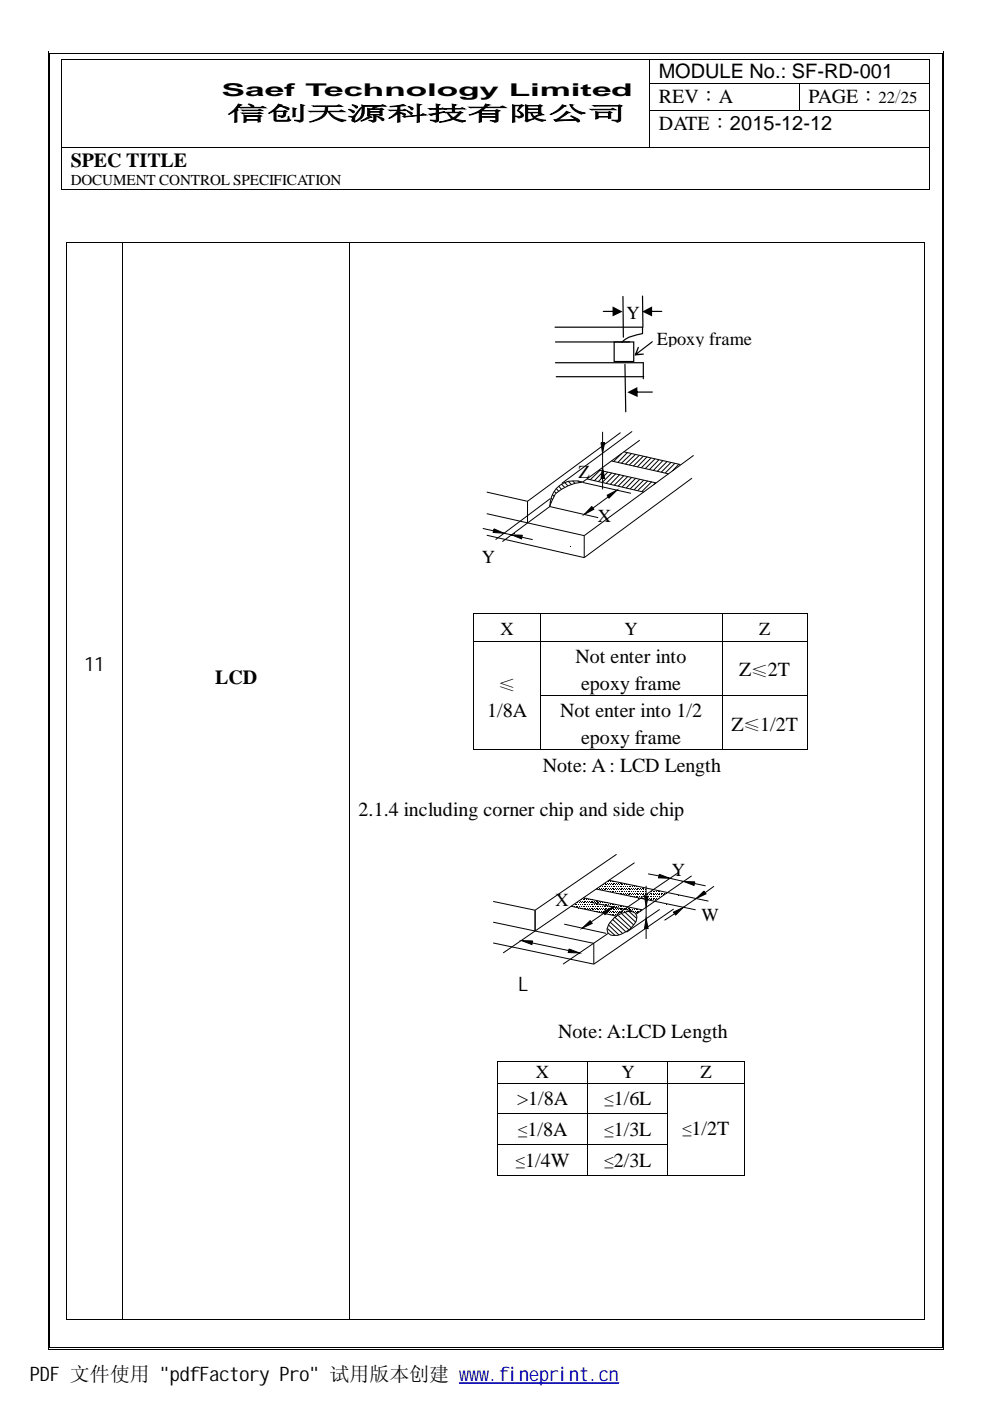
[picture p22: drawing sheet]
<svg xmlns="http://www.w3.org/2000/svg" width="210mm" height="297mm" viewBox="0 0 210 297" stroke-linecap="round" stroke-linejoin="round" font-family="sans-serif">
<defs><g id="words">
<g font-size="4.2">
<text x="139.7" y="16.6">MODULE No.: SF-RD-001</text>
<text x="139.7" y="21.8">REV：A</text>
<text x="171.4" y="21.8">PAGE：</text>
<text x="48.2" y="25.5">信创天源科技有限公司</text>
<text x="139.7" y="27.5">DATE：2015-12-12</text>
<text x="15" y="35.3">SPEC TITLE</text>
<text x="17.9" y="142.2">11</text>
<text x="122" y="140.6">Not enter into</text>
<text x="156.7" y="143.4">Z</text>
<text x="162.8" y="143.4">2T</text>
<text x="45.6" y="145.1">LCD</text>
<text x="123.2" y="146.2">epoxy frame</text>
<text x="103.3" y="151.9">1/8A</text>
<text x="118.8" y="152.1">Not enter into 1/2</text>
<text x="155.1" y="154.9">Z</text>
<text x="161.2" y="154.9">1/2T</text>
<text x="123.2" y="157.7">epoxy frame</text>
<text x="115.1" y="163.6">Note: A : LCD Length</text>
<text x="76" y="172.9">2.1.4 including corner chip and side chip</text>
<text x="109.9" y="210.2">L</text>
<text x="118.4" y="220.2">Note: A:LCD Length</text>
<text x="109.6" y="234.3">&gt;1/8A</text>
<text x="130.1" y="234.3">1/6L</text>
<text x="111.8" y="240.8">1/8A</text>
<text x="130.1" y="240.8">1/3L</text>
<text x="146.6" y="240.7">1/2T</text>
<text x="111.3" y="247.3">1/4W</text>
<text x="130.1" y="247.3">2/3L</text>
<text x="6.3" y="292.8">PDF 文件使用 &quot;pdfFactory Pro&quot; 试用版本创建 www.fineprint.cn</text>
</g>
<text font-size="4.2" fill="#f00" x="189.8" y="21.8">/</text>
<g font-size="3.9">
<text x="132.8" y="67.7">Y</text>
<text x="139.3" y="73.1">Epoxy frame</text>
<text x="122.7" y="101.4">Z</text>
<text x="126.7" y="110.8">X</text>
<text x="102.2" y="119.3">Y</text>
<text x="106.1" y="134.7">X</text>
<text x="132.4" y="134.7">Y</text>
<text x="161" y="134.7">Z</text>
<text x="142.4" y="185.7">Y</text>
<text x="117.8" y="192.1">X</text>
<text x="148.8" y="195.3">W</text>
<text x="113.6" y="228.5">X</text>
<text x="131.7" y="228.5">Y</text>
<text x="148.5" y="228.5">Z</text>
</g>
<text font-size="3.7" x="47" y="20.3">Saef Technology Limited</text>
<g font-size="3.6">
<text x="186.3" y="21.8">22</text>
<text x="191" y="21.8">25</text>
<text x="159.3" y="143.5">≤</text>
<text x="105.7" y="146.4">≤</text>
<text x="157.6" y="155.1">≤</text>
<text x="128.2" y="234.3">≤</text>
<text x="109.9" y="240.8">≤</text>
<text x="128.2" y="240.8">≤</text>
<text x="144.7" y="240.7">≤</text>
<text x="109.4" y="247.3">≤</text>
<text x="128.2" y="247.3">≤</text>
</g>
<text font-size="3.2" x="15" y="39.2">DOCUMENT CONTROL SPECIFICATION</text>
</g></defs>
<g fill="#000">
<path d="M13 12.6h.1v.1h-.1zM13 17.6h.1v.2h-.1zM43.4 12.6h.2v.1h-.2zM137.7 12.6h.1v.1h-.1zM137.7 17.6h.1v.2h-.1zM169.4 17.6h.2v.2h-.2zM196.9 12.6h.2v.1h-.2zM196.9 17.6h.2v.2h-.2zM13 23.3h.1v.2h-.1zM13 31.3h.1v.1h-.1zM43.4 31.3h.2v.1h-.2zM137.7 23.3h.1v.2h-.1z"/>
<path d="M137.7 31.3h.1v.1h-.1zM169.4 23.3h.2v.2h-.2zM196.9 23.3h.2v.2h-.2zM196.9 31.3h.2v.1h-.2zM13 40h.1v.2h-.1zM196.9 40h.2v.2h-.2z"/>
</g>
<g fill="none" stroke="#000" stroke-width=".21">
<path d="M13 12.7v4.9M13 17.8v5.5M13.1 12.6h30.3M43.6 12.6h94.1M137.8 12.7v4.9M137.8 17.8v5.5M137.8 12.6h59.1M137.8 17.7h31.6M169.5 17.8v5.5M169.6 17.7h27.3M197 12.7v4.9M197 17.8v5.5"/>
<path d="M13 23.5v7.8M13 31.4v8.6M13.1 31.4h30.3M43.6 31.4h94.1M137.8 23.5v7.8M137.8 23.4h31.6M137.8 31.4h59.1M169.6 23.4h27.3M197 23.5v7.8M197 31.4v8.6M13.1 40.1h183.8"/>
</g>
<path d="M97.3 90.2h54.8v29.3h-54.8z" fill="#fff"/>
<path d="M97.2 90.1h54.9v29.4h-54.9z" fill="none" stroke="#fff" stroke-width=".21"/>
<g fill="none" stroke="#000" stroke-width=".21">
<path d="M127 99.7l12.1 2.7M127.3 99.7l-2.2 2M127.4 93.8h.8l-.4 2.3zM127.8 99.1l.4 2.4h-.8zM127.8 91.6v2.2M127.8 96.1v3M128 99.9l-2 2.1M129.6 97.7l12.1 2.7M131.6 91.7l-19.8 14.6M131.8 96.1l-1.7 1.7M132.2 95.8l12.1 2.7M133 96l-2 2.1"/>
<path d="M133.9 96.2l-2.2 2M134 91.5l-14.9 11M134.7 96.4l-2.1 2M135.6 96.5l-2.2 2.1M135.6 93.3l-12.1 8.9M136.4 96.7l-2.1 2.1M137.2 96.9l-2.1 2.1M138 97.1l-2 2.1M138.9 97.3l-2.1 2M139.7 97.5l-2 2.1M140.5 97.6l-2 2.2M141.4 97.9l-2 2"/>
<path d="M142.2 98.1l-2 2M143.1 98.2l-2 2.1M143.9 98.4l-1.3 1.5M147.1 96.5l-23.2 17.1M102.4 112l2.2 .6M103.2 108.9l20.7 4.7M103.2 113.5l20.7 4.7M103.2 104.3l8.6 2M104.7 112.1l2.1 1-2.2-.2zM106.8 113.1l1.7 .3M108.5 113.4l2.2 .1-.1 .7zM110.7 113.9l2.2 .5"/>
<path d="M111.8 106.3v4.6M116.7 105.8l-11.6 8.6M116.7 106.5l.1 .1M116.8 105.6l.4 .3M117.1 104.8l.4 .5M117.5 104.2l.4 .4M117.9 103.6l.5 .6M118.4 103.1l.6 .6M119 102.6l.7 .7M119.7 102.3l.7 .7M120.5 102.1l.7 .6M121.4 102l.5 .5"/>
<path d="M122.5 102l.4 .3M123.5 102.2a5.2 5.2 0 0 0-6.9 5.2l-10.1 7.4M123.5 102.2a10.1 10.1 0 0 0-5.7 2.5l-1.3 2.7 10.3 2.4M123.6 102.3l10.2 2.3M123.9 113.6v4.6M124.5 101.5l12 2.8M125.5 107.4l.4 .6-2 1.1zM127.8 101.5v2.2M128.7 105l2.1-1.1-1.7 1.7zM128.9 100.1l-2.1 2M128.9 105.4l-3.2 2.3M129.7 100.3l-2 2"/>
<path d="M130.6 100.4l-2.1 2.1M131.4 100.6l-2 2.1M132.2 100.9l-2 2M133.1 101l-2 2.1M133.9 101.2l-2 2M134.8 101.4l-2 2.1M135.6 101.6l-2 2.1M136.5 101.8l-2 2M137.3 102l-2.1 2M138.2 102.1l-2.1 2.2M139 102.4l-.4 .3M146.7 101.4l-22.8 16.8"/>
</g>
<path d="M127.8 96.1v.1zM127.8 99.1v.1zM106.8 113.1h.1zM108.5 113.4v.1zM109 113l.1 .1zM119.3 117l.1 .1zM121 115.8l.1 .1zM123.9 109.1l.1 .1zM130.8 103.9l.1 .1z" fill="#000"/>
<path d="M127.4 93.8h.8l-.4 2.3zM104.7 112.1l2.1 1-2.2-.2zM108.5 113.4l2.2 .1-.1 .7zM125.5 107.4l.4 .6-2 1.1zM127.8 99.1l.4 2.4h-.8zM128.7 105l2.1-1-1.7 1.6z" fill="#000"/>
<path d="M101.5 179.6h52.9v26.3h-52.9z" fill="#fff"/>
<path d="M101.4 179.5h53v26.4h-53z" fill="none" stroke="#fff" stroke-width=".21"/>
<g fill="none" stroke="#000" stroke-width=".21">
<path d="M14.1 51.6v228M14.1 51.5h11.9M26.1 51.6v228M26.2 51.5h47.8M74.1 51.6v228M74.2 51.5h121.6M195.9 51.6v228M100.4 130.2v5.7M100.4 136.1v11.3M100.5 130.2h14M100.5 136h14M114.6 130.2v5.7"/>
<path d="M114.6 136.1v11.3M114.6 130.2h38.5M114.6 136h38.5M153.2 130.2v5.7M153.2 136.1v11.3M153.2 130.2h17.9M153.2 136h17.9M171.2 130.2v5.7M171.2 136.1v11.3M100.4 147.6v11.3M100.5 158.9h14M114.6 147.6v11.3"/>
<path d="M114.6 147.5h38.5M114.6 158.9h38.5M153.2 147.6v11.3M153.2 147.5h17.9M153.2 158.9h17.9M171.2 147.6v11.3M104.6 195.5l21.3 4.5v4.4M104.6 199.9l21.3 4.5M104.6 191.1l8.9 1.9M110.6 199.4l2.3 .1-.1 .8zM112.9 199.9l7.7 1.6M113.5 193v4.4"/>
<path d="M119.6 195.9l8.9 2M121.1 192.1l9.7 2.2M123.4 196.8l1.7-1.6 .5 .6zM123.7 190.4l12.4 2.5M125.2 191.3l8.9 1.9M126.4 188.5l21.1 4.4M127.8 193.3l2.2-1-1.7 1.6zM128.1 193.6l-2.7 1.8M128.8 196.9l1.6 1.4M128.9 197.9l-9.5 6.5M129 196.1l2.2 2.1M129.1 186.6l21.1 4.4"/>
<path d="M129.4 195.5l2.6 2.4M129.9 194.9l2.8 2.7M130.2 194.6l1.8-1a2.38 2.38 0 0 1 2.8 .1 2.19 2.19 0 0 1-.6 2.6 5.1 5.1 0 0 1-4.7 1.9 1.48 1.48 0 0 1-.5-2.2zM130.5 194.5l2.8 2.6M130.7 181.1l-17.2 11.9M131.1 194.1l2.8 2.6M131.7 193.7l2.7 2.4M132.5 193.4l2.3 2.1M133.3 193.2l1.7 1.6M134.5 182.9l-27.8 19.1M136.1 192.9l-.5 .3M136.7 190h.7l-.4 2.2z"/>
<path d="M137 194.7l.4 2.2h-.7zM137 187.8v2.2M137 192.2v2.5M137 196.9v2.2M137.4 185.3l2.3 .4M139.8 185.4l2.2 .8-2.4-.1zM139.9 192.8l-7.1 4.8M142 186.2l2.9 .7M142.7 193.4l2.2-1-1.6 1.6zM142.8 192.7l-16.9 11.7M143 193.7l-1.9 1.3M143.9 184.9l-13.2 9"/>
<path d="M144.9 186.9l2.4 .1-.1 .7zM146.6 185.7l-11.7 8.1M147.2 187.3l2.4 .5M147.6 190.5l1.7-1.6 .4 .6zM147.6 190.5l-2.7 1.9M151.4 187.9l-1.9 1.4M120.6 201.2l2.3 .8h-2.4zM105.4 225.1v4.5M105.4 229.7v6.4M105.4 236.2v6.4M105.5 225h19M105.5 229.6h19"/>
<path d="M105.5 236.2h19M124.6 225.1v4.5M124.6 229.7v6.4M124.6 236.2v6.4M124.7 225h16.8M124.7 229.6h16.8M124.7 236.2h16.8M141.6 225.1v4.5M141.6 229.7v6.4M141.6 236.2v6.4M141.6 225h16.1M141.6 229.6h16.1"/>
<path d="M157.8 225.1v4.5M157.8 229.7v6.4M157.8 236.2v6.4M105.4 242.8v6.3M105.5 242.7h19M105.5 249.2h19M124.6 242.8v6.3M124.7 242.7h16.8M124.7 249.2h16.8M141.6 242.8v6.3M141.6 249.2h16.1M157.8 242.8v6.3"/>
<path d="M14.1 279.7h11.9M26.2 279.7h47.8M74.2 279.7h121.6"/>
</g>
<path d="M110.6 199.4l2.3 .1-.1 .8zM123.4 196.8l1.7-1.6 .5 .6zM127.8 193.3l2.2-1-1.7 1.6zM136.7 190h.7l-.4 2.2zM137 194.7l.4 2.2h-.7zM139.8 185.4l2.2 .8-2.4-.1zM142.7 193.4l2.2-1-1.6 1.6zM144.9 186.9l2.4 .1-.1 .7zM147.6 190.5l1.7-1.6 .4 .6zM120.6 201.2l2.3 .8h-2.4z" fill="#000"/>
<g fill="#000">
<path d="M10.2 11h.1v.5h-.1zM10.2 11h.5v.1h-.5zM14 51.4h.1v.2h-.1zM26 51.4h.2v.2h-.2zM74 51.4h.2v.2h-.2zM195.8 51.4h.2v.2h-.2zM100.3 130.1h.2v.1h-.2zM100.3 135.9h.2v.2h-.2zM114.5 130.1h.1v.1h-.1zM114.5 135.9h.1v.2h-.1zM153.1 130.1h.1v.1h-.1zM153.1 135.9h.1v.2h-.1z"/>
<path d="M171.1 130.1h.2v.1h-.2zM171.1 135.9h.2v.2h-.2zM100.3 147.4h.2v.2h-.2zM100.3 158.9h.2v.1h-.2zM114.5 147.4h.1v.2h-.1zM114.5 158.9h.1v.1h-.1zM153.1 147.4h.1v.2h-.1zM153.1 158.9h.1v.1h-.1zM171.1 147.4h.2v.2h-.2zM171.1 158.9h.2v.1h-.2zM110.6 199.4l.1 .1zM121.3 192.1l.1 .1z"/>
<path d="M121.7 192.1l.1 .1zM121.9 191.7l.1 .1zM122.1 192.1l.1 .1zM122.3 191.7v.1zM122.4 191.4l.1 .1zM122.4 192.1l.1 .1zM122.7 191.7l.1 .1zM122.7 192.5l.1 .1zM122.9 191.4v.1zM122.9 192.1v.1zM123 191l.1 .1zM123 191.7l.1 .1z"/>
<path d="M123 192.5l.1 .1zM123.2 191.4l.1 .1zM123.2 190.7l.1 .1zM123.2 192.1l.1 .1zM123.4 191v.1zM123.4 191.7v.1zM123.4 192.5v.1zM123.4 196.8l.1 .1zM123.6 191.4l.1 .1zM123.6 190.7l.1 .1zM123.6 192.1l.1 .1zM123.8 191l.1 .1z"/>
<path d="M123.8 190.4h.1zM123.8 191.7l.1 .1zM123.8 192.5l.1 .1zM124 191.4v.1zM124 190.7v.1zM124 192.1v.1zM124.1 191l.1 .1zM124.1 191.7l.1 .1zM124.1 192.5l.1 .1zM124.3 191.4l.1 .1zM124.3 190.7l.1 .1zM124.3 192.1l.1 .1z"/>
<path d="M124.3 192.8l.1 .1zM124.5 191l.1 .1zM124.5 191.7l.1 .1zM124.5 192.5l.1 .1zM124.7 191.4l.1 .1zM124.7 190.7l.1 .1zM124.7 192.1l.1 .1zM124.7 192.8l.1 .1zM124.9 191l.1 .1zM124.9 191.7l.1 .1zM124.9 192.5l.1 .1zM125.1 191.4v.1z"/>
<path d="M125.1 190.7v.1zM125.1 192.1v.1zM125.1 192.8v.1zM125.3 191l.1 .1zM125.3 191.7l.1 .1zM125.3 192.5l.1 .1zM125.5 191.4l.1 .1zM125.5 190.7l.1 .1zM125.5 192.1l.1 .1zM125.5 192.8l.1 .1zM125.6 191l.1 .1zM125.6 191.7l.1 .1z"/>
<path d="M125.6 192.5l.1 .1zM125.8 191.4l.1 .1zM125.8 192.1l.1 .1zM125.8 192.8l.1 .1zM126 191l.1 .1zM126 191.7l.1 .1zM126 192.5l.1 .1zM126 193.2h.1zM126.2 191.4l.1 .1zM126.2 192.1l.1 .1zM126.2 192.8l.1 .1zM126.4 191l.1 .1z"/>
<path d="M126.4 191.7l.1 .1zM126.4 192.5l.1 .1zM126.4 193.2h.1zM126.6 191.4l.1 .1zM126.6 192.1l.1 .1zM126.6 192.8l.1 .1zM126.7 191l.1 .1zM126.7 188.2l.1 .1zM126.7 191.7l.1 .1zM126.7 192.5l.1 .1zM126.7 193.2h.1zM126.9 191.4l.1 .1z"/>
<path d="M126.9 192.1l.1 .1zM126.9 192.8l.1 .1zM127.2 191l.1 .1zM127.2 188.2l.1 .1zM127.2 191.7l.1 .1zM127.2 192.5l.1 .1zM127.2 193.2h.1zM127.3 191.4l.1 .1zM127.3 188.6l.1 .1zM127.3 187.9l.1 .1zM127.3 192.1l.1 .1zM127.3 192.8l.1 .1z"/>
<path d="M127.5 188.2l.1 .1zM127.5 191.7l.1 .1zM127.5 192.5l.1 .1zM127.5 193.2h.1zM127.7 191.4l.1 .1zM127.7 188.6l.1 .1zM127.7 187.9l.1 .1zM127.7 192.1l.1 .1zM127.7 192.8l.1 .1zM127.7 193.5l.1 .1zM127.9 188.2l.1 .1zM127.9 187.6h.1z"/>
<path d="M127.9 191.7l.1 .1zM127.9 192.5l.1 .1zM127.9 193.2h.1zM128.1 191.4l.1 .1zM128.1 188.6l.1 .1zM128.1 187.9l.1 .1zM128.1 192.1l.1 .1zM128.1 192.8l.1 .1zM128.1 193.5l.1 .1zM128.3 188.2l.1 .1zM128.3 187.6h.1zM128.3 191.7l.1 .1z"/>
<path d="M128.3 192.5l.1 .1zM128.3 193.2h.1zM128.4 188.6l.1 .1zM128.4 187.9l.1 .1zM128.4 187.2l.1 .1zM128.4 191.4l.1 .1zM128.4 192.1l.1 .1zM128.4 192.8l.1 .1zM128.4 193.5l.1 .1zM128.6 188.2l.1 .1zM128.6 187.6h.1zM128.6 191.7l.1 .1z"/>
<path d="M128.6 192.5l.1 .1zM128.6 193.2h.1zM128.9 188.6v.1zM128.9 187.9v.1zM128.9 187.2v.1zM128.9 191.4v.1zM128.9 192.1v.1zM128.9 192.8v.1zM128.9 193.5v.1zM129 188.9l.1 .1zM129 188.2l.1 .1zM129 187.6h.1z"/>
<path d="M129 186.9l.1 .1zM129 191.7l.1 .1zM129 192.5l.1 .1zM129 193.2h.1zM129.2 188.6l.1 .1zM129.2 187.9l.1 .1zM129.2 187.2l.1 .1zM129.2 192.1l.1 .1zM129.2 192.8l.1 .1zM129.2 193.5l.1 .1zM129.4 188.9l.1 .1zM129.4 188.2l.1 .1z"/>
<path d="M129.4 187.6h.1zM129.4 186.9l.1 .1zM129.4 191.7l.1 .1zM129.4 192.5l.1 .1zM129.4 193.2h.1zM129.4 193.8l.1 .1zM129.5 188.6l.1 .1zM129.5 187.9l.1 .1zM129.5 187.2l.1 .1zM129.5 192.1l.1 .1zM129.5 192.8l.1 .1zM129.5 193.5l.1 .1z"/>
<path d="M129.8 188.9l.1 .1zM129.8 188.2l.1 .1zM129.8 187.6h.1zM129.8 186.9l.1 .1zM129.8 191.7l.1 .1zM129.8 192.5l.1 .1zM129.8 193.2h.1zM129.8 193.8l.1 .1zM130 192.3v.1zM130 188.6v.1zM130 187.9v.1zM130 187.2v.1z"/>
<path d="M130 192.1v.1zM130 192.8v.1zM130 193.5v.1zM130.1 188.9l.1 .1zM130.1 188.2l.1 .1zM130.1 187.6h.1zM130.1 186.9l.1 .1zM130.1 191.7l.1 .1zM130.1 192.5l.1 .1zM130.1 193.2h.1zM130.1 193.8l.1 .1zM130.3 188.6l.1 .1z"/>
<path d="M130.3 187.9l.1 .1zM130.3 187.2l.1 .1zM130.3 192.1l.1 .1zM130.3 192.8l.1 .1zM130.3 193.5l.1 .1zM130.6 188.9v.1zM130.6 188.2v.1zM130.6 191.7v.1zM130.6 192.5v.1zM130.6 193.8v.1zM130.7 189.3l.1 .1zM130.7 188.6l.1 .1z"/>
<path d="M130.7 187.9l.1 .1zM130.7 187.2l.1 .1zM130.7 192.1l.1 .1zM130.7 192.8l.1 .1zM130.7 193.5l.1 .1zM130.7 194.2l.1 .1zM130.9 188.9l.1 .1zM130.9 188.2l.1 .1zM130.9 187.6h.1zM130.9 192.5l.1 .1zM130.9 193.2h.1zM130.9 193.8l.1 .1z"/>
<path d="M131.1 189.3v.1zM131.1 188.6v.1zM131.1 187.9v.1zM131.1 187.2v.1zM131.1 192.1v.1zM131.1 192.8v.1zM131.1 193.5v.1zM131.2 188.9l.1 .1zM131.2 188.2l.1 .1zM131.2 187.6h.1zM131.2 192.5l.1 .1zM131.2 193.2h.1z"/>
<path d="M131.2 193.8l.1 .1zM131.5 189.3l.1 .1zM131.5 188.6l.1 .1zM131.5 187.9l.1 .1zM131.5 187.2l.1 .1zM131.5 192.1l.1 .1zM131.5 192.8l.1 .1zM131.5 193.5l.1 .1zM131.7 188.9v.1zM131.7 188.2v.1zM131.7 192.5v.1zM131.8 189.3l.1 .1z"/>
<path d="M131.8 188.6l.1 .1zM131.8 187.9l.1 .1zM131.8 187.2l.1 .1zM131.8 192.1l.1 .1zM131.8 192.8l.1 .1zM131.8 193.5l.1 .1zM132 189.7l.1 .1zM132 188.9l.1 .1zM132 188.2l.1 .1zM132 187.6h.1zM132 192.5l.1 .1zM132 193.2h.1z"/>
<path d="M132.2 189.3v.1zM132.2 188.6v.1zM132.2 187.9v.1zM132.2 192.1v.1zM132.2 192.8v.1zM132.4 189.7l.1 .1zM132.4 188.9l.1 .1zM132.4 188.2l.1 .1zM132.4 187.6h.1zM132.4 192.5l.1 .1zM132.4 193.2h.1zM132.6 189.3l.1 .1z"/>
<path d="M132.6 188.6l.1 .1zM132.6 187.9l.1 .1zM132.6 192.8l.1 .1zM132.8 189.7v.1zM132.8 188.9v.1zM132.8 188.2v.1zM132.8 192.5v.1zM132.9 189.3l.1 .1zM132.9 188.6l.1 .1zM132.9 187.9l.1 .1zM132.9 192.8l.1 .1zM133.2 189.7l.1 .1z"/>
<path d="M133.2 188.9l.1 .1zM133.2 188.2l.1 .1zM133.2 187.6h.1zM133.2 192.5l.1 .1zM133.2 193.2h.1zM133.3 189.3l.1 .1zM133.3 188.6l.1 .1zM133.3 187.9l.1 .1zM133.3 192.8l.1 .1zM133.5 189.7l.1 .1zM133.5 188.9l.1 .1zM133.5 188.2l.1 .1z"/>
<path d="M133.5 192.5l.1 .1zM133.5 193.2h.1zM133.7 190l.1 .1zM133.7 189.3l.1 .1zM133.7 188.6l.1 .1zM133.7 187.9l.1 .1zM133.7 192.8l.1 .1zM133.9 189.7v.1zM133.9 188.9v.1zM133.9 188.2v.1zM134.1 190l.1 .1zM134.1 189.3l.1 .1z"/>
<path d="M134.1 188.6l.1 .1zM134.1 187.9l.1 .1zM134.1 192.8l.1 .1zM134.3 189.7l.1 .1zM134.3 188.9l.1 .1zM134.3 188.2l.1 .1zM134.3 193.2h.1zM134.5 190v.1zM134.5 189.3v.1zM134.5 188.6v.1zM134.5 187.9v.1zM134.5 192.8v.1z"/>
<path d="M134.6 189.7l.1 .1zM134.6 188.9l.1 .1zM134.6 188.2l.1 .1zM134.6 193.2h.1zM134.9 190l.1 .1zM134.9 189.3l.1 .1zM134.9 188.6l.1 .1zM134.9 187.9l.1 .1zM134.9 192.8l.1 .1zM134.9 193.5l.1 .1zM135 189.7l.1 .1zM135 188.9l.1 .1z"/>
<path d="M135 188.2l.1 .1zM135 193.2h.1zM135.2 190l.1 .1zM135.2 189.3l.1 .1zM135.2 188.6l.1 .1zM135.2 192.8l.1 .1zM135.2 193.5l.1 .1zM135.4 190.4h.1zM135.4 189.7l.1 .1zM135.4 188.9l.1 .1zM135.4 188.2l.1 .1zM135.4 193.2h.1z"/>
<path d="M135.6 190v.1zM135.6 189.3v.1zM135.6 188.6v.1zM135.8 190.4h.1zM135.8 189.7l.1 .1zM135.8 188.9l.1 .1zM135.8 188.2l.1 .1zM136 190l.1 .1zM136 189.3l.1 .1zM136 188.6l.1 .1zM136.1 190.4h.1zM136.1 189.7l.1 .1z"/>
<path d="M136.1 188.9l.1 .1zM136.1 188.2l.1 .1zM136.3 190l.1 .1zM136.3 189.3l.1 .1zM136.3 188.6l.1 .1zM136.5 190.4h.1zM136.5 189.7l.1 .1zM136.5 188.9l.1 .1zM136.5 188.2l.1 .1zM136.7 190l.1 .1zM136.7 189.3l.1 .1zM136.7 188.6l.1 .1z"/>
<path d="M136.9 190.4h.1zM136.9 189.7l.1 .1zM136.9 188.9l.1 .1zM137.1 190.7l.1 .1zM137.1 190l.1 .1zM137.2 190.4h.1zM137.2 189.7l.1 .1zM137.5 190.7l.1 .1zM137.5 190l.1 .1zM137.7 190.4h.1zM137.7 189.7l.1 .1zM137.8 190.7l.1 .1z"/>
<path d="M137.8 190l.1 .1zM137.8 189.3l.1 .1zM138 190.4h.1zM138 189.7l.1 .1zM138 188.9l.1 .1zM138.2 190.7l.1 .1zM138.2 190l.1 .1zM138.2 189.3l.1 .1zM138.4 190.4h.1zM138.4 189.7l.1 .1zM138.4 188.9l.1 .1zM138.6 190.7l.1 .1z"/>
<path d="M138.6 190l.1 .1zM138.6 189.3l.1 .1zM138.8 191l.1 .1zM138.8 190.4h.1zM138.8 189.7l.1 .1zM138.8 188.9l.1 .1zM138.9 190.7l.1 .1zM138.9 190l.1 .1zM138.9 189.3l.1 .1zM139.1 190.4h.1zM139.1 189.7l.1 .1zM139.1 188.9l.1 .1z"/>
<path d="M139.4 190.7v.1zM139.4 190v.1zM139.4 189.3v.1zM139.5 190.4h.1zM139.5 189.7l.1 .1zM139.5 188.9l.1 .1zM139.7 190l.1 .1zM139.7 189.3l.1 .1zM139.9 189.7l.1 .1zM139.9 188.9l.1 .1zM140.1 190l.1 .1zM140.1 189.3l.1 .1z"/>
<path d="M140.3 189.7l.1 .1zM140.5 189.3v.1zM140.6 189.7l.1 .1zM140.8 189.3l.1 .1zM141.2 189.3l.1 .1zM141.2 191.6l.1 .1zM142 186.2l.1 .1zM143.8 189.8l.1 .1zM144.9 186.9l.1 .1zM121.1 203.3l.1 .1zM122.9 202v.1zM105.3 224.9h.2v.2h-.2z"/>
<path d="M105.3 229.6h.2v.1h-.2zM105.3 236.1h.2v.1h-.2zM124.5 224.9h.2v.2h-.2zM124.5 229.6h.2v.1h-.2zM124.5 236.1h.2v.1h-.2zM141.5 224.9h.1v.2h-.1zM141.5 229.6h.1v.1h-.1zM141.5 236.1h.1v.1h-.1zM157.7 224.9h.2v.2h-.2zM157.7 229.6h.2v.1h-.2zM157.7 236.1h.2v.1h-.2zM105.3 242.6h.2v.2h-.2z"/>
<path d="M105.3 249.1h.2v.2h-.2zM124.5 242.6h.2v.2h-.2zM124.5 249.1h.2v.2h-.2zM141.5 242.6h.1v.2h-.1zM141.5 249.1h.1v.2h-.1zM157.7 242.6h.2v.2h-.2zM157.7 249.1h.2v.2h-.2zM14 279.6h.1v.2h-.1zM26 279.6h.2v.2h-.2zM74 279.6h.2v.2h-.2zM195.8 279.6h.2v.2h-.2z"/>
<path d="M127.9 65.9h2.4l.1 .2-2.5 .1-.1-.1zM129.9 65l2.1 1.1-2.1 1z"/>
<path d="M134.6 75.1l3.7-2.8 .1 .1-3.6 2.9h-.2zM135.2 73.6l.2-.1 .1 .2-.6 1.6-.2-.3h1.7h.2l-.2 .2-1.9 .2z"/>
<path d="M137.9 65.9h2.4l.2 .2-2.6 .1zM136.1 66.1l2.2-1.1v2.1z"/>
<path d="M134.8 83l3.6 .1-.1 .2h-3.5zM133 83.2l2.1-1.1 .1 2.1z"/>
</g>
<path d="M117.7 69.4h18.5v1.3l-2 .5a4.9 4.9 0 0 0-2.4 1.4M117.8 76.9h18.6v3.4M117.8 72.5h15.7M117.9 79.9h18.6M130.2 72.5h4.2v4.2h-4.2zM132.1 62.9l.1 8.6M132.5 77.2l.2 10.1M136.2 62.8l.1 6.6" fill="none" stroke="#000" stroke-width=".25"/>
<g fill="#fff">
<path d="M10.3 11.1h.2v.4h-.2z"/>
<path d="M10.3 11.1h.4v.2h-.4z"/>
</g>
<path d="M10.5 11.3h.2v.2h-.2z" fill="#000"/>
<path d="M10.7 11h188.9" fill="none" stroke="#000" stroke-width=".21"/>
<path d="M10.7 11.1h188.9v.2h-188.9z" fill="#fff"/>
<path d="M10.7 11.4h188.9" fill="none" stroke="#000" stroke-width=".21"/>
<path d="M199.6 11h.6v.1h-.6zM200 11h.2v.5h-.2z" fill="#000"/>
<g fill="#fff">
<path d="M199.8 11.1h.2v.4h-.2z"/>
<path d="M199.6 11.1h.4v.2h-.4z"/>
</g>
<path d="M199.6 11.3h.2v.2h-.2z" fill="#000"/>
<path d="M10.2 11.5v274.1" fill="none" stroke="#000" stroke-width=".21"/>
<path d="M10.3 11.5h.2v274.1h-.2z" fill="#fff"/>
<path d="M10.6 11.5v274.1M200.1 11.5v274.1" fill="none" stroke="#000" stroke-width=".21"/>
<path d="M199.8 11.5h.2v274.1h-.2z" fill="#fff"/>
<path d="M199.7 11.5v274.1" fill="none" stroke="#000" stroke-width=".21"/>
<path d="M10.2 285.6h.1v.5h-.1zM10.2 285.9h.5v.2h-.5z" fill="#000"/>
<g fill="#fff">
<path d="M10.3 285.6h.2v.3h-.2z"/>
<path d="M10.3 285.8h.4v.1h-.4z"/>
</g>
<path d="M10.5 285.6h.2v.2h-.2z" fill="#000"/>
<path d="M10.7 286h188.9" fill="none" stroke="#000" stroke-width=".21"/>
<path d="M10.7 285.8h188.9v.1h-188.9z" fill="#fff"/>
<path d="M10.7 285.7h188.9" fill="none" stroke="#000" stroke-width=".21"/>
<path d="M199.6 285.9h.6v.2h-.6zM200 285.6h.2v.5h-.2z" fill="#000"/>
<g fill="#fff">
<path d="M199.8 285.6h.2v.3h-.2z"/>
<path d="M199.6 285.8h.4v.1h-.4z"/>
</g>
<path d="M199.6 285.6h.2v.2h-.2z" fill="#000"/>
<path d="M97.4 293.2h33.8" fill="none" stroke="#00f" stroke-width=".21"/>
<use href="#words"/>
</svg>
